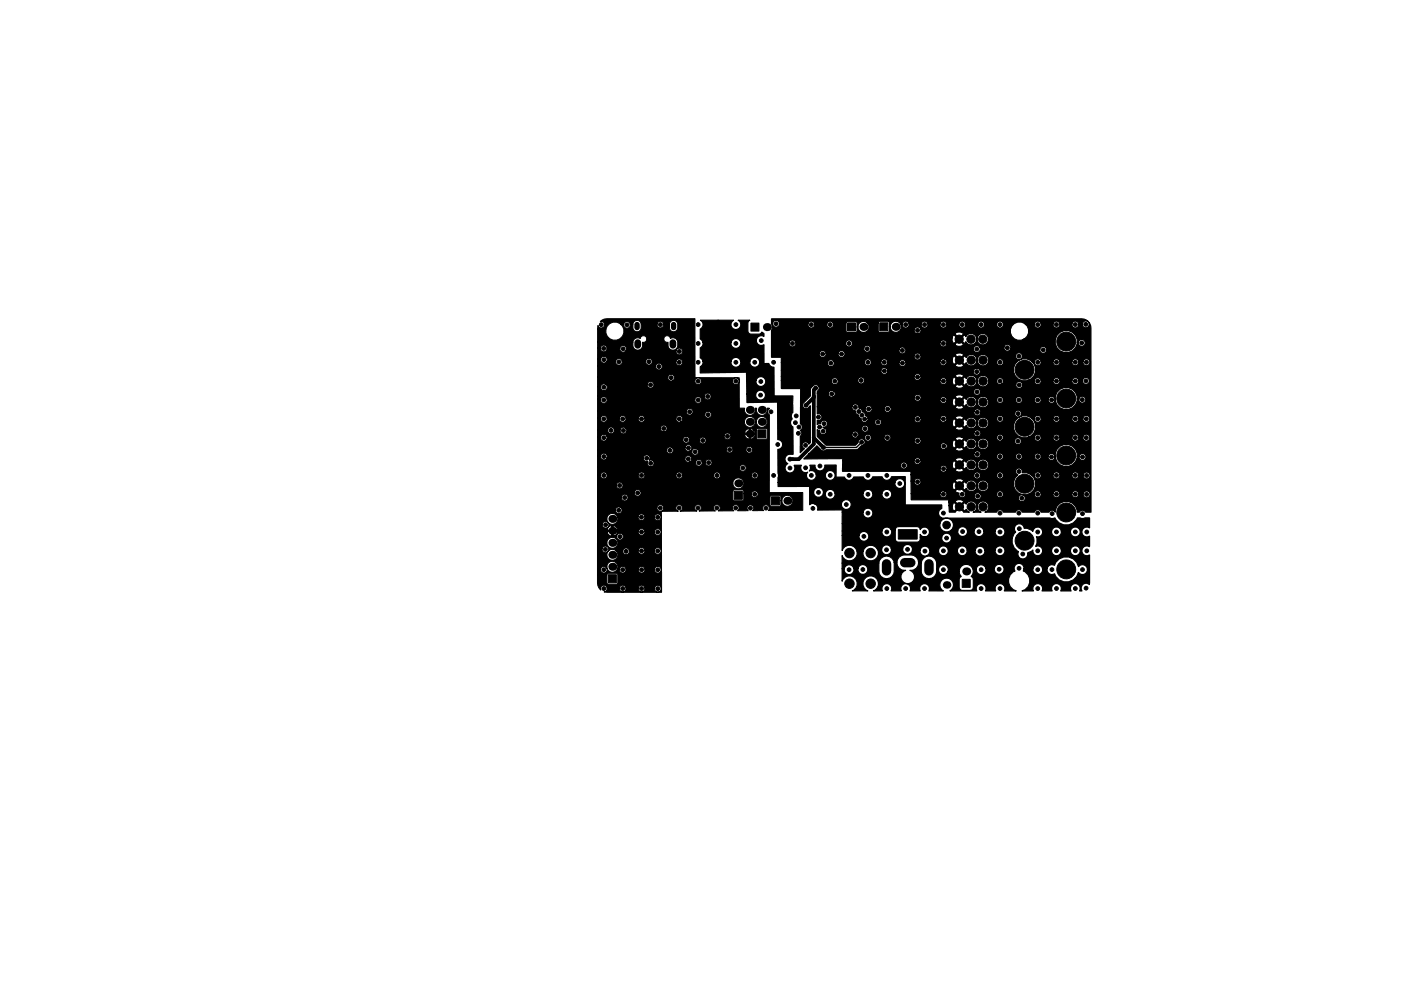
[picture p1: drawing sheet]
<svg xmlns="http://www.w3.org/2000/svg" width="297mm" height="210mm" viewBox="0 0 297 210" stroke-linecap="round" stroke-linejoin="round" font-family="sans-serif">
<g fill="#000" stroke="#000" stroke-width=".21">
<path d="M127.3 68.2l.9-.5 .5-.1h18.6l.1 12.5h9.3l.1 6.4 1.1 .1a1.16 1.16 0 0 0 1.1 1.5 1.16 1.16 0 0 0 1.1-1.5h.3v.4a1.16 1.16 0 0 0 1.3 1.1 1.16 1.16 0 0 0 .9-1.5h.5l-.2 .4a.7 .7 0 0 0 .2 1v16.4l7.1 .1v3.8h-7.3a.71 .71 0 0 0 0-1 .71 .71 0 0 0-1 0 .71 .71 0 0 0 0 1h-2.3l.1-.1a.71 .71 0 0 0-.2-.9 .71 .71 0 0 0-.9 .1 .71 .71 0 0 0 0 1h-2.2l.2-.2a.71 .71 0 0 0-.2-1 .71 .71 0 0 0-1 .2 .71 .71 0 0 0 .2 1h-3.2a.71 .71 0 0 0 .1-1.1 .71 .71 0 0 0-1.1 0 .71 .71 0 0 0 .3 1.1h-3.5h.2a.71 .71 0 0 0 .1-1.1 .71 .71 0 0 0-1.1 .1 .71 .71 0 0 0 .3 1l-3.5 .1 .2-.1a.71 .71 0 0 0 .1-1.1 .71 .71 0 0 0-1.1 .1 .71 .71 0 0 0 .4 1.1l-3.6 .1 .1 17.1-12.1-.1a.71 .71 0 0 0 .5-.9h2.6v.3a.71 .71 0 0 0 .9 .6 .71 .71 0 0 0 .5-.9h2.6v.3a.71 .71 0 0 0 .8 .6 .71 .71 0 0 0 .6-.9h2.1v.3a.71 .71 0 0 0 1.1 .5 .71 .71 0 0 0 0-1.2 .71 .71 0 0 0-1.1 .4h-2.1a.71 .71 0 0 0-.7-.5 .71 .71 0 0 0-.7 .5h-2.6l-.1-.2a.71 .71 0 0 0-.7-.3 .71 .71 0 0 0-.6 .5h-2.6l-.1-.2a.71 .71 0 0 0-.9-.2 .71 .71 0 0 0-.3 .9 1.88 1.88 0 0 1-.7-1.5v-1.8h2l.1 2h1.9l.3-.1-.1-2.1-1.9-.1-.3 .3h-2v-1.2h.6v.3a.71 .71 0 0 0 1.1 .4 .71 .71 0 0 0 0-1.2h.3v.5a1.18 1.18 0 0 0 1.1 .7 1.18 1.18 0 0 0 1.1-.7h.4v.3a.71 .71 0 0 0 .9 .6 .71 .71 0 0 0 .5-.9h2.6v.3a.71 .71 0 0 0 .9 .6 .71 .71 0 0 0 .5-.9h2.1v.3a.71 .71 0 0 0 1.1 .5 .71 .71 0 0 0 0-1.2 .71 .71 0 0 0-1.1 .4h-2.1a.71 .71 0 0 0-.7-.5 .71 .71 0 0 0-.7 .5h-2.6a.71 .71 0 0 0-.7-.5 .71 .71 0 0 0-.7 .5h-.4a1.17 1.17 0 0 0-.8-1.6 1.17 1.17 0 0 0-1.4 1.1h-.5a.71 .71 0 0 0-.9 .5h-.6v-4.3h1v.3a.71 .71 0 0 0 .5 .6 .71 .71 0 0 0 .7-.3 1.16 1.16 0 0 0 .2 1.6 1.16 1.16 0 0 0 1.6-.2 1.16 1.16 0 0 0-.1-1.6h1.4v.3a.71 .71 0 0 0 .9 .6 .71 .71 0 0 0 .5-1h1.9v.3a.71 .71 0 0 0 .8 .6 .71 .71 0 0 0 .6-.9h2.1v.3a.71 .71 0 0 0 1.1 .5 .71 .71 0 0 0 0-1.2 .71 .71 0 0 0-1.1 .4h-2.1a.71 .71 0 0 0-.7-.5 .71 .71 0 0 0-.7 .5h-1.9l-.1-.1a.71 .71 0 0 0-.7-.3 .71 .71 0 0 0-.6 .5h-1.4l-.3-.2a1.23 1.23 0 0 0-1.3 .3 .71 .71 0 0 0-.4-1 .71 .71 0 0 0-.9 .5h-1v-1.2h2v.4a1.17 1.17 0 0 0 2 .4 1.17 1.17 0 0 0-.4-1.9 1.17 1.17 0 0 0-1.6 1.1h-2v-2.2h2l.4 .5 .4 .2h.2v-.9h.3v.9h.8v.3a.71 .71 0 0 0 1 .5 .71 .71 0 0 0 0-1.2 .71 .71 0 0 0-1 .4h-.6l.6-.5 .1-.4-4.2 .2v-.3h8.6a.71 .71 0 0 0 .7 .9 .71 .71 0 0 0 .7-.9h2.1v.3a.71 .71 0 0 0 1.1 .5 .71 .71 0 0 0 0-1.2 .71 .71 0 0 0-1.1 .4h-2.1a.71 .71 0 0 0-.7-.5 .71 .71 0 0 0-.7 .5h-8.6v-.4h2l.1 .2h.9v-.9h.3v.9h.9v-.2a1.19 1.19 0 0 0-1.1-.7 1.19 1.19 0 0 0-1.1 .7h-2v-1.1h1v.3a.71 .71 0 0 0 1.1 .4 .71 .71 0 0 0 0-1.2 .71 .71 0 0 0-1.1 .5h-1v-1.1h2v.4a1.17 1.17 0 0 0 1.6 .7 1.17 1.17 0 0 0 .6-1.6h4.4v.3a.71 .71 0 0 0 .8 .5 .71 .71 0 0 0 .6-.8h2v.3a.71 .71 0 0 0 1.1 .5 .71 .71 0 0 0 0-1.2 .71 .71 0 0 0-1.1 .4h-2a.71 .71 0 0 0-.7-.6 .71 .71 0 0 0-.7 .6h-4.4l-.2-.3a1.18 1.18 0 0 0-1.3-.3 1.18 1.18 0 0 0-.7 1.1h-2v-2h3.8v.3a.71 .71 0 0 0 1.1 .4 .71 .71 0 0 0-.1-1.2h7.8v.3a.71 .71 0 0 0 1.1 .5 .71 .71 0 0 0 0-1.2 .71 .71 0 0 0-1.1 .4h-8a.71 .71 0 0 0-.8 .5h-3.8v-2.7h5v.3a.71 .71 0 0 0 1.1 .5 .71 .71 0 0 0 0-1.2 .71 .71 0 0 0-1.1 .4h-5v-1h7.8v.3a.71 .71 0 0 0 .9 .5 .71 .71 0 0 0 .4-1h19.6v1.7l.3 .3h1.9l.1-1.5h1.6v.3a.7 .7 0 0 0 1.2 .4h2.7v1.7l.2 .3h2l.2-.3v-.9h.2l.1 .5a1.17 1.17 0 0 0 1.9 .4 1.17 1.17 0 0 0-.4-1.9 1.17 1.17 0 0 0-1.6 1h-.2l-.1-.9-.2-.2h-1.7l-.4 .3h-2.7a.71 .71 0 0 0-.1-1.2 .71 .71 0 0 0-1.1 .5h-1.6v-.6l-.3-.2h-1.7l-.3 .3h-19.6l-.2-.2a.71 .71 0 0 0-1.1 .4h-7.8v-1.5h4v.2a.71 .71 0 0 0 1 .5 .71 .71 0 0 0 .2-1.1h23.5l.1 .5a1.17 1.17 0 0 0 1.9 .4 1.17 1.17 0 0 0-.4-1.9 1.17 1.17 0 0 0-1.6 1h-23.5l-.1-.1a.71 .71 0 0 0-1.1 .5h-4v-2.2h.6v.3a.71 .71 0 0 0 .9 .6 .71 .71 0 0 0 .5-.9h6.6v.3a.71 .71 0 0 0 .9 .6 .71 .71 0 0 0 .5-.9h6.6v.3a.71 .71 0 0 0 .9 .6 .71 .71 0 0 0 .5-.9h6.6v.3a.71 .71 0 0 0 .9 .6 .71 .71 0 0 0 .5-.9h6.6v.3a.71 .71 0 0 0 1.1 .5 .71 .71 0 0 0 0-1.2 .71 .71 0 0 0-1.1 .4h-6.6l-.1-.2a.71 .71 0 0 0-.7-.3 .71 .71 0 0 0-.6 .5h-6.6l-.1-.2a.71 .71 0 0 0-.7-.3 .71 .71 0 0 0-.6 .5h-6.6l-.1-.2a.71 .71 0 0 0-.7-.3 .71 .71 0 0 0-.6 .5h-6.6l-.1-.2a.71 .71 0 0 0-.7-.3 .71 .71 0 0 0-.6 .5h-.6v-1.6h30.1v.3a.71 .71 0 0 0 1.1 .5 .71 .71 0 0 0 0-1.2 .71 .71 0 0 0-1.1 .4h-30.1v-2.4h.6v.3a.71 .71 0 0 0 .7 .6 .71 .71 0 0 0 .7-.5h7.7v.3a.7 .7 0 0 0 1 .5 .71 .71 0 0 0 .3 1.1 .71 .71 0 0 0 1-.7 .71 .71 0 0 0-1-.6l.1-.5h7.4a.7 .7 0 0 0 .9 .9h1.4v.2a.71 .71 0 0 0 .8 .6 .71 .71 0 0 0 .5-.9h.7v.3a.71 .71 0 0 0 1.1 .4 .71 .71 0 0 0 0-1.1 .71 .71 0 0 0-1.1 .4h-.7v-.2a.71 .71 0 0 0-.8-.3 .71 .71 0 0 0-.5 .6h-1.4l.2-.1a.71 .71 0 0 0 0-1.2 .71 .71 0 0 0-1.1 .4h-7.4v-.1a.71 .71 0 0 0-.7-.6 .71 .71 0 0 0-.7 .6l-7.7-.1a.71 .71 0 0 0-.5-.8 .71 .71 0 0 0-.9 .5h-.6v-1.3h14.6v.3a.71 .71 0 0 0 1.2 .4 .71 .71 0 0 0-.2-1.2h3v.3a.7 .7 0 0 0 .9 .5h.5v.3a.71 .71 0 0 0 1.1 .4 .71 .71 0 0 0-.1-1.2h6.3v.3a.71 .71 0 0 0 .8 .6 .71 .71 0 0 0 .6-.8h2.8v.3a.71 .71 0 0 0 1.1 .4 .71 .71 0 0 0 0-1.2 .71 .71 0 0 0-1.1 .5l-2.8-.1a.71 .71 0 0 0-.7-.5 .71 .71 0 0 0-.7 .5h-6.5a.71 .71 0 0 0-.8 .5h-.5h.2a.71 .71 0 0 0 0-1.2 .71 .71 0 0 0-1.1 .4h-3.1a.71 .71 0 0 0-.9 .5h-14.6v-2.7h.6v.3a.7 .7 0 0 0 .6 .6 .7 .7 0 0 0 .8-.4h16.1v.2a.71 .71 0 0 0 .7 .6 .71 .71 0 0 0 .7-.7h2.1v.3a.71 .71 0 0 0 1.1 .5 .71 .71 0 0 0 0-1.2 .71 .71 0 0 0-1.1 .4h-2.1v-.1a.71 .71 0 0 0-.7-.6 .71 .71 0 0 0-.7 .6h-16.1v-.5l-.1-.3h24.9a.71 .71 0 0 0 .8 .9 .71 .71 0 0 0 .6-.9h3l.4 .5 .4 .2h.1v-.9h.3v.9a.86 .86 0 0 0 1-.9l-5.2 .2-.1-.2a.71 .71 0 0 0-.7-.3 .71 .71 0 0 0-.6 .5h-24.9l-.2-.1a.71 .71 0 0 0-1.1 .4h-.6v-1.5h2.2v.2a.71 .71 0 0 0 .8 .6 .71 .71 0 0 0 .6-.8h1.2v.3a.71 .71 0 0 0 .5 .5 .71 .71 0 0 0 .8-.3h25.1v.2h.9v-.9h.3v.9h1l-.1-.4-.2-.3h.6v1.7l.2 .3h1.8l.3-.2v-1.8l-.2-.3h-1.8l-.3 .3h-.6a1.24 1.24 0 0 0-1.9 .5h-25.1l.1-.5-.3-.4h7.4a.71 .71 0 0 0 .9 .8 .71 .71 0 0 0 .4-1.1 .71 .71 0 0 0-1.2 0l-.1 .3h-7.4l-.3-.2a.71 .71 0 0 0-.8 .6h-1.2a.71 .71 0 0 0-.7-.6 .71 .71 0 0 0-.7 .6h-2.2v-2.5h.6v.3a.71 .71 0 0 0 .9 .6 .71 .71 0 0 0 .5-.9h2.6v.3a.71 .71 0 0 0 .9 .6 .71 .71 0 0 0 .5-.9h2.6v.3a.71 .71 0 0 0 .9 .6 .71 .71 0 0 0 .5-.9h6.6v.3a.7 .7 0 0 0 1 .5h13.5l.1 .5a1.18 1.18 0 0 0 1.3 .6 1.18 1.18 0 0 0 1-1.1h.2v.5a1.17 1.17 0 0 0 2 .3 1.17 1.17 0 0 0-.4-1.9 1.17 1.17 0 0 0-1.6 1.1h-.2l-.1-.4a1.18 1.18 0 0 0-1.3-.7 1.18 1.18 0 0 0-1 1.1h-13.5h.1a.71 .71 0 0 0 0-1.2 .71 .71 0 0 0-1.1 .4h-6.6l-.1-.2a.71 .71 0 0 0-.7-.3 .71 .71 0 0 0-.6 .5h-2.6l-.1-.2a.71 .71 0 0 0-.7-.3 .71 .71 0 0 0-.6 .5h-2.6l-.1-.2a.71 .71 0 0 0-.7-.3 .71 .71 0 0 0-.6 .5h-.6v-1.5h18.8v.3a.7 .7 0 0 0 .5 .5 .7 .7 0 0 0 .7-.2h2.7v.3a.71 .71 0 0 0 1.1 .5 .71 .71 0 0 0 0-1.2 .71 .71 0 0 0-1.1 .4h-2.7h.1a.71 .71 0 0 0-.3-1.1 .71 .71 0 0 0-1 .5h-18.8v-2.5h.6v.3a.71 .71 0 0 0 .9 .6 .71 .71 0 0 0 .5-.9h18.6v.3a.71 .71 0 0 0 1.1 .5 .71 .71 0 0 0 0-1.2 .71 .71 0 0 0-1.1 .4h-18.6l-.1-.2a.71 .71 0 0 0-.7-.3 .71 .71 0 0 0-.6 .5h-.6v-.7h22.6v.3a.71 .71 0 0 0 1.1 .4 .71 .71 0 0 0 0-1.2 .71 .71 0 0 0-1.1 .5h-22.6v-2h.6v.3a.71 .71 0 0 0 1.2 .4 .71 .71 0 0 0-.2-1.2h8.9v.3a.71 .71 0 0 0 1.1 .4 .71 .71 0 0 0 0-1.2 .71 .71 0 0 0-1.1 .5l-9-.1a.71 .71 0 0 0-.9 .6h-.6v-2h14.9v.3a.71 .71 0 0 0 1.1 .4h4.6v.3a.71 .71 0 0 0 .9 .6 .71 .71 0 0 0 .5-.9h6.6v.3a.71 .71 0 0 0 1.1 .5 .71 .71 0 0 0 0-1.2 .71 .71 0 0 0-1.1 .4h-6.6l-.1-.2a.71 .71 0 0 0-.7-.3 .71 .71 0 0 0-.6 .5h-4.6l.2-.2a.71 .71 0 0 0-.3-1 .71 .71 0 0 0-1 .5h-14.9v-2.4h12.3v.3a.71 .71 0 0 0 1.1 .5 .71 .71 0 0 0 0-1.2 .71 .71 0 0 0-1.1 .4h-12.3v-1.4h.6v.3a.71 .71 0 0 0 .6 .5 .71 .71 0 0 0 .8-.4h1.8v.3a.71 .71 0 0 0 .9 .6 .71 .71 0 0 0 .5-.9h5v.3a.71 .71 0 0 0 .8 .6 .71 .71 0 0 0 .6-.8h5v.3a.71 .71 0 0 0 1.1 .5 .71 .71 0 0 0 0-1.2 .71 .71 0 0 0-1.1 .4h-5v-.1a.71 .71 0 0 0-.7-.6 .71 .71 0 0 0-.7 .6h-5l-.1-.2a.71 .71 0 0 0-.7-.3 .71 .71 0 0 0-.6 .5h-1.8v-.1a.71 .71 0 0 0-.5-.9 .71 .71 0 0 0-.9 .6h-.6v-2.4h.6v.3a.71 .71 0 0 0 .8 .5 .71 .71 0 0 0 .6-.7h2.7v.3a.71 .71 0 0 0 .6 .5 .71 .71 0 0 0 .7-.3h10.6v.3a.71 .71 0 0 0 1.1 .5 .71 .71 0 0 0 0-1.2 .71 .71 0 0 0-1.1 .4h-10.6a.71 .71 0 0 0-.3-1 .71 .71 0 0 0-1 .5l-2.7-.1a.71 .71 0 0 0-.7-.6 .71 .71 0 0 0-.7 .6h-.6v-1.2h7.5v.8a1.03 1.03 0 0 0 1 .9 1.03 1.03 0 0 0 1-.9v-.8l.7-.2 .3-.5h3.5a.7 .7 0 0 0 .9 .7 1.3 1.3 0 0 0 .7 1.6 1.03 1.03 0 0 0 1.4-.8 1.3 1.3 0 0 0-.6-1.7h-.4l-.6 .1v-.1a.72 .72 0 0 0-.8-.5 .72 .72 0 0 0-.6 .7h-3.5l-.1-.2a.71 .71 0 0 0-.7-.5 .71 .71 0 0 0-.7 .6 1.01 1.01 0 0 0-1.5 .8h-7.5v-2.7h1.8v.7a1.93 1.93 0 0 0 2.8 1.3 1.93 1.93 0 0 0 .3-3.1h.6v.3a.71 .71 0 0 0 .9 .5 .71 .71 0 0 0 .5-.8h.6v.8a.88 .88 0 0 0 .9 .8 .88 .88 0 0 0 .8-.8v-.9h3.4v.3a.71 .71 0 0 0 .8 .6 .71 .71 0 0 0 .6-.8h1.2v.8a.88 .88 0 0 0 .9 .8 .88 .88 0 0 0 .9-.8l-.1-1.1a.88 .88 0 0 0-.9-.5 .88 .88 0 0 0-.8 .8l-1.2-.1a.71 .71 0 0 0-.7-.5 .71 .71 0 0 0-.7 .5h-3.4v-.2a.88 .88 0 0 0-1-.5 .88 .88 0 0 0-.7 .8h-.6l-.1-.3a.71 .71 0 0 0-.7-.3 .71 .71 0 0 0-.6 .6h-.6l-.2-.2a1.94 1.94 0 0 0-2.9 1.3h-1.8l.1-.9a.71 .71 0 0 0 .9 .6 .71 .71 0 0 0 .5-.9 .71 .71 0 0 0-.9-.5zM159.2 68.5h1.7v1.7h-1.7zM179.7 68.5h1.7v1.7h-1.7zM186.5 68.5h1.7v1.7h-1.7zM160.7 91.2h1.7v1.7h-1.7zM155.7 104.2h1.7v1.7h-1.7zM163.6 105.4h1.7v1.7h-1.7zM190.5 112.4h4v2h-4zM129 121.9h1.7v1.7h-1.7zM204 122.9h1.7v1.7h-1.7z"/>
<circle cx="127.3" cy="78.8" r=".4"/>
<circle cx="127.5" cy="68.9" r=".4"/>
<circle cx="128" cy="73.9" r=".4"/>
<circle cx="128" cy="76.3" r=".4"/>
<circle cx="130.2" cy="78.6" r=".4"/>
<circle cx="131.2" cy="76.8" r=".4"/>
<circle cx="132.1" cy="74" r=".4"/>
<circle cx="132.9" cy="68.9" r=".4"/>
<circle cx="134.8" cy="79.3" r=".4"/>
<circle cx="137.6" cy="76.7" r=".4"/>
<circle cx="139.7" cy="77.8" r=".4"/>
<circle cx="140" cy="68.9" r=".4"/>
<circle cx="144" cy="76.9" r=".4"/>
<circle cx="144" cy="74.6" r=".4"/>
<circle cx="148" cy="72.9" r=".4"/>
<circle cx="148" cy="68.9" r=".4"/>
<circle cx="148" cy="76.9" r=".4"/>
<circle cx="152.3" cy="68.3" r=".4"/>
<circle cx="156" cy="72.9" r=".4"/>
<circle cx="156" cy="68.9" r=".4"/>
<circle cx="156" cy="76.9" r=".4"/>
<circle cx="156.3" cy="75.4" r=".4"/>
<circle cx="160" cy="76.9" r=".4"/>
<circle cx="161.4" cy="72.3" r=".4"/>
<circle cx="164" cy="76.9" r=".4"/>
<circle cx="164.5" cy="68.7" r=".4"/>
<circle cx="168" cy="72.9" r=".4"/>
<circle cx="172" cy="68.9" r=".4"/>
<circle cx="174.4" cy="75.1" r=".4"/>
<circle cx="176" cy="68.9" r=".4"/>
<circle cx="176.2" cy="77" r=".4"/>
<circle cx="178.4" cy="75.1" r=".4"/>
<circle cx="179.1" cy="73.7" r=".4"/>
<circle cx="180" cy="72.9" r=".4"/>
<circle cx="183.9" cy="74" r=".4"/>
<circle cx="184" cy="76.9" r=".4"/>
<circle cx="187.5" cy="76.9" r=".4"/>
<circle cx="187.5" cy="78.7" r=".4"/>
<circle cx="191.3" cy="74.3" r=".4"/>
<circle cx="191.3" cy="77" r=".4"/>
<circle cx="192" cy="68.9" r=".4"/>
<circle cx="194.5" cy="75.6" r=".4"/>
<circle cx="194.5" cy="70.1" r=".4"/>
<circle cx="196" cy="68.9" r=".4"/>
<circle cx="200" cy="72.9" r=".4"/>
<circle cx="200" cy="68.9" r=".4"/>
<circle cx="200" cy="76.9" r=".4"/>
<circle cx="203.4" cy="72" r=".87"/>
<circle cx="203.4" cy="76.4" r=".87"/>
<circle cx="204" cy="68.9" r=".4"/>
<circle cx="205.9" cy="72" r=".87"/>
<circle cx="205.9" cy="76.4" r=".87"/>
<circle cx="207.1" cy="78.8" r=".4"/>
<circle cx="207.1" cy="74.1" r=".4"/>
<circle cx="208" cy="68.9" r=".4"/>
<circle cx="208.4" cy="72" r=".87"/>
<circle cx="208.4" cy="76.4" r=".87"/>
<circle cx="212" cy="68.9" r=".4"/>
<circle cx="212" cy="76.9" r=".4"/>
<circle cx="213.6" cy="73.8" r=".4"/>
<circle cx="216" cy="75.6" r=".4"/>
<circle cx="217.2" cy="78.5" r="2"/>
<circle cx="220" cy="68.9" r=".4"/>
<circle cx="220" cy="76.9" r=".4"/>
<circle cx="221.2" cy="74.2" r=".4"/>
<circle cx="224" cy="68.9" r=".4"/>
<circle cx="224" cy="76.9" r=".4"/>
<circle cx="226.1" cy="72.5" r="2"/>
<circle cx="228" cy="68.9" r=".4"/>
<circle cx="228" cy="76.9" r=".4"/>
<circle cx="229.4" cy="72.7" r=".4"/>
<circle cx="230.2" cy="68.8" r=".4"/>
<circle cx="230.3" cy="76.9" r=".4"/>
<circle cx="128" cy="84.9" r=".4"/>
<circle cx="128" cy="88.9" r=".4"/>
<circle cx="128" cy="92.9" r=".4"/>
<circle cx="128" cy="96.9" r=".4"/>
<circle cx="128" cy="82.1" r=".4"/>
<circle cx="129.6" cy="91.3" r=".4"/>
<circle cx="131.6" cy="99.6" r=".4"/>
<circle cx="132" cy="88.9" r=".4"/>
<circle cx="132.2" cy="91.3" r=".4"/>
<circle cx="135.2" cy="95.1" r=".4"/>
<circle cx="136" cy="88.9" r=".4"/>
<circle cx="137.1" cy="97.2" r=".4"/>
<circle cx="137.9" cy="81.6" r=".4"/>
<circle cx="138" cy="98.3" r=".4"/>
<circle cx="140.7" cy="90.9" r=".4"/>
<circle cx="141.7" cy="81.9" r=".4"/>
<circle cx="142" cy="95.6" r=".4"/>
<circle cx="142.3" cy="80.1" r=".4"/>
<circle cx="144" cy="88.9" r=".4"/>
<circle cx="145.5" cy="93.3" r=".4"/>
<circle cx="145.9" cy="97.4" r=".4"/>
<circle cx="146" cy="95.1" r=".4"/>
<circle cx="146.2" cy="87.4" r=".4"/>
<circle cx="147.4" cy="95.9" r=".4"/>
<circle cx="148" cy="84.9" r=".4"/>
<circle cx="148" cy="80.9" r=".4"/>
<circle cx="148.2" cy="98.2" r=".4"/>
<circle cx="149" cy="93.5" r=".4"/>
<circle cx="150" cy="84.1" r=".4"/>
<circle cx="150.1" cy="88" r=".4"/>
<circle cx="150.2" cy="98.1" r=".4"/>
<circle cx="150.6" cy="89.2" r=".4"/>
<circle cx="152.3" cy="89.3" r=".4"/>
<circle cx="154.2" cy="92.6" r=".4"/>
<circle cx="154.7" cy="95.4" r=".4"/>
<circle cx="156" cy="80.9" r=".4"/>
<circle cx="157.5" cy="99.3" r=".4"/>
<circle cx="158.9" cy="95.4" r=".4"/>
<circle cx="161.3" cy="83.8" r=".4"/>
<circle cx="161.3" cy="80.9" r=".4"/>
<circle cx="163.5" cy="87.4" r=".4"/>
<circle cx="164.9" cy="94.3" r=".4"/>
<circle cx="167.5" cy="97.4" r=".4"/>
<circle cx="167.5" cy="99.3" r=".4"/>
<circle cx="168.6" cy="89.7" r=".4"/>
<circle cx="168.8" cy="88.2" r=".4"/>
<circle cx="169.3" cy="91.9" r=".4"/>
<circle cx="169.4" cy="90.6" r=".4"/>
<circle cx="170.8" cy="94.5" r=".4"/>
<circle cx="170.8" cy="99.2" r=".4"/>
<circle cx="170.9" cy="86" r=".4"/>
<circle cx="172.9" cy="82.3" r=".4"/>
<circle cx="173.5" cy="88.5" r=".4"/>
<circle cx="173.8" cy="90.6" r=".4"/>
<circle cx="173.8" cy="98.9" r=".4"/>
<circle cx="174.5" cy="91.5" r=".4"/>
<circle cx="174.6" cy="94.9" r=".4"/>
<circle cx="174.7" cy="89.9" r=".4"/>
<circle cx="175.4" cy="80.1" r=".4"/>
<circle cx="176.4" cy="83.6" r=".4"/>
<circle cx="177" cy="80.9" r=".4"/>
<circle cx="181.1" cy="97.8" r=".4"/>
<circle cx="181.4" cy="92.2" r=".4"/>
<circle cx="181.4" cy="86.4" r=".4"/>
<circle cx="182.1" cy="87.3" r=".4"/>
<circle cx="182.6" cy="80.7" r=".4"/>
<circle cx="182.7" cy="93.8" r=".4"/>
<circle cx="182.7" cy="88.1" r=".4"/>
<circle cx="183.3" cy="88.9" r=".4"/>
<circle cx="183.4" cy="90.9" r=".4"/>
<circle cx="184" cy="92.9" r=".4"/>
<circle cx="184.2" cy="86.8" r=".4"/>
<circle cx="186.2" cy="89.6" r=".4"/>
<circle cx="188.1" cy="92.9" r=".4"/>
<circle cx="188.2" cy="86.8" r=".4"/>
<circle cx="189.1" cy="97.3" r=".4"/>
<circle cx="189.3" cy="89.4" r=".4"/>
<circle cx="190.2" cy="83.6" r=".4"/>
<circle cx="191.6" cy="98.8" r=".4"/>
<circle cx="194.5" cy="80" r=".4"/>
<circle cx="194.5" cy="97.8" r=".4"/>
<circle cx="194.5" cy="93.5" r=".4"/>
<circle cx="194.6" cy="89" r=".4"/>
<circle cx="194.6" cy="84.4" r=".4"/>
<circle cx="200" cy="84.9" r=".4"/>
<circle cx="200" cy="88.9" r=".4"/>
<circle cx="200" cy="80.9" r=".4"/>
<circle cx="200.1" cy="99.4" r=".4"/>
<circle cx="200.1" cy="94.6" r=".4"/>
<circle cx="203.4" cy="94.2" r=".87"/>
<circle cx="203.4" cy="98.6" r=".87"/>
<circle cx="203.4" cy="80.9" r=".87"/>
<circle cx="203.4" cy="89.7" r=".87"/>
<circle cx="203.4" cy="85.3" r=".87"/>
<circle cx="205.9" cy="94.2" r=".87"/>
<circle cx="205.9" cy="98.6" r=".87"/>
<circle cx="205.9" cy="80.9" r=".87"/>
<circle cx="205.9" cy="89.7" r=".87"/>
<circle cx="205.9" cy="85.3" r=".87"/>
<circle cx="207.1" cy="83.1" r=".4"/>
<circle cx="207.2" cy="87.5" r=".4"/>
<circle cx="207.2" cy="96.4" r=".4"/>
<circle cx="207.2" cy="92" r=".4"/>
<circle cx="208.4" cy="80.9" r=".87"/>
<circle cx="208.4" cy="89.7" r=".87"/>
<circle cx="208.4" cy="85.3" r=".87"/>
<circle cx="208.4" cy="98.6" r=".87"/>
<circle cx="208.4" cy="94.2" r=".87"/>
<circle cx="212" cy="96.9" r=".4"/>
<circle cx="212" cy="84.9" r=".4"/>
<circle cx="212" cy="80.9" r=".4"/>
<circle cx="212" cy="92.9" r=".4"/>
<circle cx="212" cy="88.9" r=".4"/>
<circle cx="215.8" cy="93.6" r=".4"/>
<circle cx="215.9" cy="87.8" r=".4"/>
<circle cx="216" cy="96.9" r=".4"/>
<circle cx="216" cy="84.9" r=".4"/>
<circle cx="216.1" cy="81.7" r=".4"/>
<circle cx="217.2" cy="90.5" r="2"/>
<circle cx="220" cy="84.9" r=".4"/>
<circle cx="220" cy="88.9" r=".4"/>
<circle cx="220" cy="92.9" r=".4"/>
<circle cx="220" cy="80.9" r=".4"/>
<circle cx="220" cy="96.9" r=".4"/>
<circle cx="222.9" cy="97" r=".4"/>
<circle cx="223" cy="84.8" r=".4"/>
<circle cx="224" cy="88.9" r=".4"/>
<circle cx="224" cy="80.9" r=".4"/>
<circle cx="224" cy="92.9" r=".4"/>
<circle cx="226.1" cy="84.6" r="2"/>
<circle cx="226.1" cy="96.6" r="2"/>
<circle cx="228" cy="80.9" r=".4"/>
<circle cx="228" cy="88.9" r=".4"/>
<circle cx="228" cy="92.9" r=".4"/>
<circle cx="229.5" cy="84.8" r=".4"/>
<circle cx="229.5" cy="97" r=".4"/>
<circle cx="230.2" cy="80.8" r=".4"/>
<circle cx="230.3" cy="92.9" r=".4"/>
<circle cx="230.3" cy="88.9" r=".4"/>
<circle cx="128" cy="100.9" r=".4"/>
<circle cx="128.4" cy="116.6" r=".4"/>
<circle cx="128.4" cy="111.3" r=".4"/>
<circle cx="131.2" cy="108.3" r=".4"/>
<circle cx="131.4" cy="103" r=".4"/>
<circle cx="131.4" cy="113.9" r=".4"/>
<circle cx="132.4" cy="105.6" r=".4"/>
<circle cx="132.7" cy="117" r=".4"/>
<circle cx="135.2" cy="104.6" r=".4"/>
<circle cx="136" cy="109.7" r=".4"/>
<circle cx="136" cy="116.9" r=".4"/>
<circle cx="136" cy="112.9" r=".4"/>
<circle cx="136" cy="100.9" r=".4"/>
<circle cx="139.4" cy="109.8" r=".4"/>
<circle cx="139.5" cy="112.9" r=".4"/>
<circle cx="139.5" cy="116.9" r=".4"/>
<circle cx="140" cy="107.8" r=".4"/>
<circle cx="144" cy="107.8" r=".4"/>
<circle cx="144" cy="100.9" r=".4"/>
<circle cx="148" cy="107.8" r=".4"/>
<circle cx="149.1" cy="104.4" r=".4"/>
<circle cx="152" cy="107.8" r=".4"/>
<circle cx="152" cy="100.9" r=".4"/>
<circle cx="156" cy="107.8" r=".4"/>
<circle cx="159.1" cy="107.8" r=".4"/>
<circle cx="160" cy="104.9" r=".4"/>
<circle cx="160" cy="100.9" r=".4"/>
<circle cx="161.9" cy="105.3" r=".4"/>
<circle cx="162.4" cy="107.8" r=".4"/>
<circle cx="164" cy="100.9" r=".4"/>
<circle cx="172" cy="100.9" r=".4"/>
<circle cx="172.4" cy="107.9" r=".4"/>
<circle cx="173.5" cy="104.5" r=".4"/>
<circle cx="176" cy="104.9" r=".4"/>
<circle cx="176" cy="100.9" r=".4"/>
<circle cx="179.4" cy="107" r=".4"/>
<circle cx="180" cy="100.9" r=".4"/>
<circle cx="180.1" cy="117.3" r="1"/>
<circle cx="183.2" cy="113.8" r=".4"/>
<circle cx="184" cy="104.9" r=".4"/>
<circle cx="184" cy="100.9" r=".4"/>
<circle cx="184" cy="108.9" r=".4"/>
<circle cx="184.6" cy="117.3" r="1"/>
<circle cx="186.9" cy="111.3" r=".4"/>
<circle cx="188" cy="116.6" r=".4"/>
<circle cx="188" cy="104.9" r=".4"/>
<circle cx="188" cy="100.9" r=".4"/>
<circle cx="188" cy="112.9" r=".4"/>
<circle cx="190.8" cy="102.6" r=".4"/>
<circle cx="192.4" cy="116.6" r=".4"/>
<circle cx="193.1" cy="110.8" r=".4"/>
<circle cx="194.5" cy="102.2" r=".4"/>
<circle cx="196" cy="112.9" r=".4"/>
<circle cx="196.1" cy="116.9" r=".4"/>
<circle cx="200" cy="104.9" r=".4"/>
<circle cx="200" cy="108.9" r=".4"/>
<circle cx="200" cy="116.9" r=".4"/>
<circle cx="200.7" cy="114.2" r=".4"/>
<circle cx="200.7" cy="111.4" r=".8"/>
<circle cx="203.4" cy="107.5" r=".87"/>
<circle cx="203.4" cy="103.1" r=".87"/>
<circle cx="204" cy="104.9" r=".4"/>
<circle cx="204" cy="116.9" r=".4"/>
<circle cx="204.1" cy="112.8" r=".4"/>
<circle cx="205.9" cy="107.5" r=".87"/>
<circle cx="205.9" cy="103.1" r=".87"/>
<circle cx="207.2" cy="100.9" r=".4"/>
<circle cx="207.3" cy="105.3" r=".4"/>
<circle cx="207.6" cy="112.8" r=".4"/>
<circle cx="207.8" cy="116.9" r=".4"/>
<circle cx="208.4" cy="107.5" r=".87"/>
<circle cx="208.4" cy="103.1" r=".87"/>
<circle cx="212" cy="104.9" r=".4"/>
<circle cx="212" cy="116.9" r=".4"/>
<circle cx="212" cy="100.9" r=".4"/>
<circle cx="212" cy="112.9" r=".4"/>
<circle cx="212" cy="108.9" r=".4"/>
<circle cx="216" cy="108.9" r=".4"/>
<circle cx="216" cy="100" r=".4"/>
<circle cx="216.1" cy="112.2" r=".4"/>
<circle cx="216.6" cy="105.7" r=".4"/>
<circle cx="216.8" cy="117.5" r=".4"/>
<circle cx="217.2" cy="102.6" r="2"/>
<circle cx="217.2" cy="114.7" r="2"/>
<circle cx="220" cy="104.9" r=".4"/>
<circle cx="220" cy="100.9" r=".4"/>
<circle cx="220" cy="116.9" r=".4"/>
<circle cx="220" cy="112.9" r=".4"/>
<circle cx="220" cy="108.9" r=".4"/>
<circle cx="223.1" cy="109" r=".4"/>
<circle cx="224" cy="116.9" r=".4"/>
<circle cx="224" cy="112.9" r=".4"/>
<circle cx="224" cy="104.9" r=".4"/>
<circle cx="224" cy="100.9" r=".4"/>
<circle cx="226.1" cy="108.7" r="2"/>
<circle cx="228" cy="116.9" r=".4"/>
<circle cx="228" cy="112.9" r=".4"/>
<circle cx="228" cy="104.9" r=".4"/>
<circle cx="228" cy="100.9" r=".4"/>
<circle cx="229.5" cy="109" r=".4"/>
<circle cx="230.4" cy="100.9" r=".4"/>
<circle cx="230.4" cy="104.9" r=".4"/>
<circle cx="230.4" cy="112.9" r=".4"/>
<circle cx="230.4" cy="116.9" r=".4"/>
<circle cx="128" cy="124.9" r=".4"/>
<circle cx="128" cy="120.9" r=".4"/>
<circle cx="132" cy="124.9" r=".4"/>
<circle cx="132" cy="120.9" r=".4"/>
<circle cx="136" cy="124.9" r=".4"/>
<circle cx="136" cy="120.9" r=".4"/>
<circle cx="139.5" cy="120.9" r=".4"/>
<circle cx="139.5" cy="124.9" r=".4"/>
<circle cx="180" cy="120.9" r=".4"/>
<circle cx="180.1" cy="123.8" r="1"/>
<circle cx="182.9" cy="120.8" r=".4"/>
<circle cx="184.6" cy="123.8" r="1"/>
<circle cx="188" cy="124.9" r=".4"/>
<circle cx="192" cy="124.9" r=".4"/>
<circle cx="196" cy="124.9" r=".4"/>
<circle cx="200" cy="120.9" r=".4"/>
<circle cx="208" cy="124.9" r=".4"/>
<circle cx="208" cy="120.9" r=".4"/>
<circle cx="211.8" cy="120.8" r=".4"/>
<circle cx="212" cy="124.9" r=".4"/>
<circle cx="216.1" cy="120.6" r=".4"/>
<circle cx="220" cy="124.9" r=".4"/>
<circle cx="220" cy="120.9" r=".4"/>
<circle cx="223" cy="120.8" r=".4"/>
<circle cx="224" cy="124.9" r=".4"/>
<circle cx="226.1" cy="120.8" r="2"/>
<circle cx="228" cy="124.9" r=".4"/>
<circle cx="229.5" cy="120.8" r=".4"/>
<circle cx="230.3" cy="124.8" r=".4"/>
</g>
<g fill="#000">
<circle cx="162.6" cy="69.4" r=".85"/>
<circle cx="183.1" cy="69.4" r=".85"/>
<circle cx="189.9" cy="69.3" r=".85"/>
<circle cx="159" cy="92" r=".85"/>
<circle cx="159" cy="89.5" r=".85"/>
<circle cx="159" cy="87" r=".85"/>
<circle cx="161.5" cy="87" r=".85"/>
<circle cx="161.5" cy="89.5" r=".85"/>
<circle cx="129.8" cy="112.6" r=".85"/>
<circle cx="129.8" cy="115.2" r=".85"/>
<circle cx="129.8" cy="110.1" r=".85"/>
<circle cx="129.8" cy="117.7" r=".85"/>
<circle cx="156.5" cy="102.5" r=".85"/>
<circle cx="166.9" cy="106.2" r=".85"/>
<circle cx="129.8" cy="120.2" r=".85"/>
<circle cx="200.7" cy="124.1" r=".8"/>
<circle cx="204.9" cy="121.2" r=".85"/>
</g>
<path d="M135.2 72.7v.6M142.7 72.7v.6" fill="none" stroke="#000" stroke-width="1.4"/>
<path d="M135.1 68.9v.6M142.8 68.9v.6" fill="none" stroke="#000" stroke-width="1.2"/>
<path d="M188 119.6v1.5M191.8 119.4h1.3M197 119.6v1.5" fill="none" stroke="#000" stroke-width="2"/>
<path d="M172.5 92.9l2.1 2M172.5 84.3l-1.6 1.7M172.9 82.3l-.4 .4v11.5l-3.2 3.2h-1.8" fill="none" stroke="#000" stroke-width=".8"/>
<path d="M182.7 93.8l-1.1 1.1h-7" fill="none" stroke="#000" stroke-width=".3"/>
<path d="M148.5 67.9h7l-.1 .1a1.05 1.05 0 0 0-.2 1.6 1.05 1.05 0 0 0 1.6-.1 1.05 1.05 0 0 0-.3-1.6h2.5l-.4 .6v1.7a.65 .65 0 0 0 .6 .7h1.7l.5-.2 .1-.2 .5 .3v.6a1.05 1.05 0 0 0-1.7 .9 1.05 1.05 0 0 0 1.7 .8v4h1a1 1 0 0 0 1.1 .8v6l4 .1v3.5l-.2 .2a1.02 1.02 0 0 0 .1 1.2 1.03 1.03 0 0 0 .1 1.7l.1 5.8h-.9a1.06 1.06 0 0 0-.9 .9 1.06 1.06 0 0 0 .6 1.1 1.05 1.05 0 0 0-.4 1.4 1.05 1.05 0 0 0 1.5 .4 1.05 1.05 0 0 0 .3-1.5h1.5l-.1 .3a1.04 1.04 0 0 0 .3 1.1 1.04 1.04 0 0 0 1.1 .1 1.05 1.05 0 0 0 .6 1.7 1.05 1.05 0 0 0 1.3-1.2h1.9v.4a1.06 1.06 0 0 0 1.6 .6 1.06 1.06 0 0 0 0-1.7 1.06 1.06 0 0 0-1.6 .7h-1.9l-.2-.4a1.01 1.01 0 0 0-1.3-.4 .99 .99 0 0 0 .1-1.2h1.1v.4a1.05 1.05 0 0 0 1.2 .8 1.05 1.05 0 0 0 .9-1.2h2.4v2.5h1.7l.1 .3a1.04 1.04 0 0 0 1 .4 1.04 1.04 0 0 0 .9-.7h2l.1 .3a1.04 1.04 0 0 0 1.1 .4 1.04 1.04 0 0 0 .8-.7h2l.1 .3a1.05 1.05 0 0 0 1.1 .4 1.05 1.05 0 0 0 .8-.8h2.9l.1 6h7.7v.8a1.08 1.08 0 0 0-.7 1.1 1.08 1.08 0 0 0 .8 .9h22.8l.7 .1 .3-.1a3.5 3.5 0 0 0 3 1.5l1-.4 .8-1.1 1.3 .1 1.3-.1v2.1l-.4-.2a1.06 1.06 0 0 0-1.2 1.3 1.06 1.06 0 0 0 1.6 .6v2.3a1.06 1.06 0 0 0-1.6 .9 1.06 1.06 0 0 0 1.6 .8v6.3a1.04 1.04 0 0 0-1.4 0 1.04 1.04 0 0 0-.2 1.4h-.5a1.05 1.05 0 0 0-.9-1.6 1.05 1.05 0 0 0-.9 1.6h-2.2l.1-.3a1.05 1.05 0 0 0-1.2-1.3 1.05 1.05 0 0 0-.7 1.6h-2.2l.2-.3a1.05 1.05 0 0 0-1.2-1.3 1.05 1.05 0 0 0-.8 1.6h-2.4l.6-.3a2.24 2.24 0 0 0-.4-4l.2-.4h1.9v.4a1.05 1.05 0 0 0 1.2 .8 1.05 1.05 0 0 0 .8-1.3h1v.5a1.05 1.05 0 0 0 1.6 .6 2.63 2.63 0 0 0 2.6 1.8 2.63 2.63 0 0 0 2.4-2.1 1.05 1.05 0 0 0 1.6 .2 1.05 1.05 0 0 0 0-1.5 1.05 1.05 0 0 0-1.5 .1 2.65 2.65 0 0 0-2.5-2.1 2.65 2.65 0 0 0-2.6 1.8 1.04 1.04 0 0 0-1.6 .7h-1l-.1-.3a1.06 1.06 0 0 0-1.1-.5 1.06 1.06 0 0 0-.8 .9h-1.9v-.3a1.05 1.05 0 0 0-1.4-.8 1.05 1.05 0 0 0-.5 1.6 2.22 2.22 0 0 0-1.4 2.2 2.22 2.22 0 0 0 1.7 2h-2.6l.2-.3a1.05 1.05 0 0 0-1.2-1.3 1.05 1.05 0 0 0-.8 1.6h-2.2l.2-.3a1.05 1.05 0 0 0-1.2-1.3 1.05 1.05 0 0 0-.8 1.6h-5.7l.3-.3a1.45 1.45 0 0 0 0-2.1 1.45 1.45 0 0 0-2.2 .3 1.45 1.45 0 0 0 .5 2.1h-3.1l.2-.3a1.05 1.05 0 0 0-1.2-1.3 1.05 1.05 0 0 0-.8 1.6h-2.2l.2-.3a1.05 1.05 0 0 0-1.2-1.3 1.05 1.05 0 0 0-.8 1.6h-2.2l.2-.3a1.05 1.05 0 0 0-1.2-1.3 1.05 1.05 0 0 0-.8 1.6h-1.9l.3-.2a1.66 1.66 0 0 0 .3-2.5 1.66 1.66 0 0 0-2.5 .2 1.66 1.66 0 0 0 .7 2.5h-3.3l.3-.2a1.66 1.66 0 0 0 .1-2.7 1.66 1.66 0 0 0-2.6 .8l.1-2.6h.4a1.05 1.05 0 0 0 1 1.2 1.05 1.05 0 0 0 1-1.3h.9v.4a1.06 1.06 0 0 0 1.6 .7 1.06 1.06 0 0 0 0-1.7 1.06 1.06 0 0 0-1.6 .6h-.9l-.1-.3a1.06 1.06 0 0 0-1.1-.5 1.06 1.06 0 0 0-.8 .9h-.4v-1.2h7.7v1.8a1.64 1.64 0 0 0 1.7 1.5 1.64 1.64 0 0 0 1.6-1.5v-1.9h.5l.2 .6a1.61 1.61 0 0 0 1.7 1 1.45 1.45 0 0 0-.7 2.2 1.45 1.45 0 0 0 2.3 0 1.45 1.45 0 0 0-.7-2.2 1.6 1.6 0 0 0 1.9-1.5h.5v1.8a1.67 1.67 0 0 0 2 1.5 1.67 1.67 0 0 0 1.3-2.1h.4v.4a1.04 1.04 0 0 0 .9 .8 1.04 1.04 0 0 0 1.1-.7h2.3l.2 .6 .3 .5-.2 .2-.2 .4v2l.6 .4h1.7a.65 .65 0 0 0 .7-.7v-1.7l-.2-.4-.3-.2 .4-.5 .1-.6-.1-.5h.7a1.05 1.05 0 0 0 1.1 1.2 1.05 1.05 0 0 0 .9-1.3h1.8v.4a1.06 1.06 0 0 0 1.6 .7 1.06 1.06 0 0 0 0-1.8 1.06 1.06 0 0 0-1.6 .7h-1.8l-.1-.3a1.06 1.06 0 0 0-1.1-.5 1.06 1.06 0 0 0-.8 .9h-.7a1.52 1.52 0 0 0-1.7-.9 1.52 1.52 0 0 0-1.3 1.4h-2.3l.1-.1a1.06 1.06 0 0 0-.9-1.3 1.06 1.06 0 0 0-1.2 .9h-.4v-1.2a1.64 1.64 0 0 0-1.6-1.5 1.64 1.64 0 0 0-1.7 1.5l-.5-.1a1.62 1.62 0 0 0-1.5-1.7l-2.1 .1-.6 .4-.3 .5-.2 .7h-.5a1.64 1.64 0 0 0-1.7-1.4 1.64 1.64 0 0 0-1.6 1.5h-7.7v-1.6a1.65 1.65 0 0 0 2 1 1.65 1.65 0 0 0 1.1-1.9h1.3v.7a1.66 1.66 0 0 0 2.2 1.2 1.66 1.66 0 0 0 .8-2.5h.9v.5a1.05 1.05 0 0 0 1.3 .8 1.05 1.05 0 0 0 .8-1.3h2.4v.4a1.05 1.05 0 0 0 1 .8 1.05 1.05 0 0 0 1.1-.9h1.6v.4a1.05 1.05 0 0 0 1.2 .9 1.05 1.05 0 0 0 .8-1.3h1.9v.4a1.06 1.06 0 0 0 1.2 .8 1.06 1.06 0 0 0 .9-1.2h1.9v.4a1.05 1.05 0 0 0 1.2 .8 1.05 1.05 0 0 0 .9-1.2h1.6v.4a1.05 1.05 0 0 0 1.3 .9 1.05 1.05 0 0 0 .8-1.3h2.2v.4a1.06 1.06 0 0 0 1.6 .6 1.06 1.06 0 0 0 0-1.7 1.06 1.06 0 0 0-1.6 .7h-2.2l-.1-.3a1.06 1.06 0 0 0-1.1-.5 1.06 1.06 0 0 0-.9 .8h-1.6a1.06 1.06 0 0 0-1.1-.9 1.06 1.06 0 0 0-1 .9h-1.9l-.2-.4a1.06 1.06 0 0 0-1.1-.5 1.06 1.06 0 0 0-.8 .9h-1.9l-.1-.4a1.06 1.06 0 0 0-1.1-.4 1.06 1.06 0 0 0-.8 .8h-1.6v-.3a1.06 1.06 0 0 0-1.1-.9 1.06 1.06 0 0 0-1 .9h-2.4l-.2-.3a1.06 1.06 0 0 0-1-.5 1.06 1.06 0 0 0-.9 .8h-.9a1.67 1.67 0 0 0-1.7-.7 1.67 1.67 0 0 0-1.3 1.3h-1.3l-.2-.6a1.64 1.64 0 0 0-1.6-.7 1.64 1.64 0 0 0-1.3 1.1v-3.2h3.5a1.06 1.06 0 0 0 1.3 1.2 1.06 1.06 0 0 0 .6-1.6 1.06 1.06 0 0 0-1.7 0l-.2 .4h-3.5v-.9h8.4a1.05 1.05 0 0 0 1.2 1.2 1.05 1.05 0 0 0 .7-1.5h.9v2a.65 .65 0 0 0 .7 .6h4.2a.83 .83 0 0 0 .4-1h4.6v.4a1.04 1.04 0 0 0 1.1 .8 1.04 1.04 0 0 0 .9-1h12.9v1l.4 1 .9 .8-.1 .3a1.05 1.05 0 0 0 1.1 1.3 1.05 1.05 0 0 0 1-1.3l1.1-.6a1.05 1.05 0 0 0 1 1.2 1.05 1.05 0 0 0 1.1-1.2h1.9v.4a1.06 1.06 0 0 0 1.2 .8 1.06 1.06 0 0 0 .8-1.2h2v.4a1.06 1.06 0 0 0 1.6 .6 1.06 1.06 0 0 0 0-1.7 1.06 1.06 0 0 0-1.6 .7h-2l-.1-.4a1.06 1.06 0 0 0-1.1-.5 1.06 1.06 0 0 0-.8 .9h-1.9l-.2-.4a1.01 1.01 0 0 0-1.3-.4l.3-.7-.1-1.3a1.05 1.05 0 0 0 1.3-1.2h1.9v.4a1.06 1.06 0 0 0 1.2 .8 1.06 1.06 0 0 0 .8-1.2h2v.4a1.06 1.06 0 0 0 1.6 .6 1.06 1.06 0 0 0 0-1.7 1.06 1.06 0 0 0-1.6 .7h-2l-.1-.4a1.06 1.06 0 0 0-1.1-.5 1.06 1.06 0 0 0-.8 .9h-1.9l-.2-.4a1.05 1.05 0 0 0-1.1-.5 1.05 1.05 0 0 0-.8 .9l-.3-.2-.9-.4h-.7v-.1a1.05 1.05 0 0 0-1.5-.8 1.05 1.05 0 0 0-.3 1.7l-.3 .3-.4 1h-12.9v-.2a1.06 1.06 0 0 0-1-.9 1.06 1.06 0 0 0-1 .9h-4.6v-.6a1.05 1.05 0 0 0 1.6 .3 1.05 1.05 0 0 0 0-1.6 1.05 1.05 0 0 0-1.6 .3 .64 .64 0 0 0-.6-.7h-4l-.5 .2-.2 .5h-.9a1.04 1.04 0 0 0-1-.6 1.04 1.04 0 0 0-.9 .9h-8.4v-1.6h20.7v.6a1.45 1.45 0 0 0 2.3 .9h1.5v.4a1.05 1.05 0 0 0 1.2 .8 1.05 1.05 0 0 0 .8-1.2h1.4v.4a1.05 1.05 0 0 0 1.2 .8 1.05 1.05 0 0 0 .9-1.1h2.4v.4a1.06 1.06 0 0 0 1.6 .6 1.06 1.06 0 0 0 0-1.7 1.06 1.06 0 0 0-1.6 .7l-2.4-.1a1.06 1.06 0 0 0-1-.8 1.06 1.06 0 0 0-1.1 .8h-1.4a1.06 1.06 0 0 0-1-.9 1.06 1.06 0 0 0-1 .9h-1.5l.3-.4a1.46 1.46 0 0 0-.6-2.2 1.46 1.46 0 0 0-2 1.1h-20.7v-2.4h4.4v.4a1.06 1.06 0 0 0 1.6 .6 1.06 1.06 0 0 0 0-1.7 1.06 1.06 0 0 0-1.6 .7h-4.4l-.2-.5h-5.1l.1-.1a1.04 1.04 0 0 0-.8-1.3h5.8v.5a1.06 1.06 0 0 0 1.6 .6 1.06 1.06 0 0 0 0-1.7 1.06 1.06 0 0 0-1.6 .6h-6.3l-.4 .3v-2.8h.8v.4a1.05 1.05 0 0 0 1 .8 1.05 1.05 0 0 0 1.1-.8h.4v.4a1.06 1.06 0 0 0 1.2 .8 1.06 1.06 0 0 0 .9-1.2h5.9v.4a1.06 1.06 0 0 0 1.2 .8 1.06 1.06 0 0 0 .9-1.2h1.9v.4a1.06 1.06 0 0 0 1.6 .6 1.06 1.06 0 0 0 0-1.7 1.06 1.06 0 0 0-1.6 .7h-1.9l-.2-.4a1.06 1.06 0 0 0-1.1-.5 1.06 1.06 0 0 0-.8 .9h-5.9l-.2-.4a1.06 1.06 0 0 0-1.1-.5 1.06 1.06 0 0 0-.8 .9h-.4v-.4a1.06 1.06 0 0 0-1.1-.9 1.06 1.06 0 0 0-1 .9h-.8v-1l-.2-.1h-6.5v-.8h24.7v.4a1.06 1.06 0 0 0 1.7 .7 1.06 1.06 0 0 0 0-1.8 1.06 1.06 0 0 0-1.7 .7h-24.7l-.1-7.1a1.04 1.04 0 0 0 1.1-1 1.04 1.04 0 0 0-1.1-1l-.1-7.9h-6.4l-.1-1.8h1.9a1.06 1.06 0 0 0 1.3 1.3 1.06 1.06 0 0 0 .6-1.7 1.06 1.06 0 0 0-1.7 0l-.2 .4h-1.9v-2.9h2a1.06 1.06 0 0 0 1.2 1.3 1.06 1.06 0 0 0 .7-1.6 1.06 1.06 0 0 0-1.8 0l-.1 .3h-2v-1.6l-.2-.1-9.6 .1v-1.3l.4-.3 .2-.8h5.9a1.06 1.06 0 0 0 1 1.2 1.06 1.06 0 0 0 1.1-1.2h1.9v.4a1.06 1.06 0 0 0 1.6 .6 1.06 1.06 0 0 0 0-1.7 1.06 1.06 0 0 0-1.6 .7h-1.9l-.2-.4a1.06 1.06 0 0 0-1.1-.5 1.06 1.06 0 0 0-.8 .9h-5.9l-.2-.4-.4-.4v-2.1l.4-.3 .2-.8h5.9a1.06 1.06 0 0 0 1.2 1.2 1.06 1.06 0 0 0 .7-1.6 1.06 1.06 0 0 0-1.8 0l-.1 .4h-5.9l-.2-.4-.4-.4v-2.1a1.02 1.02 0 0 0 .6-.9 1.02 1.02 0 0 0-.6-1zM163.6 67.6l66.3 .1a1.94 1.94 0 0 1 1.4 1.9v39.1h-1.1a.72 .72 0 0 0-.7-.5 .72 .72 0 0 0-.6 .5h-.5v-.4a2.35 2.35 0 0 0-2.5-1.9 2.35 2.35 0 0 0-2.2 2.3 .72 .72 0 0 0-.6-.5 .72 .72 0 0 0-.7 .5h-1.7l-.1-.2a.73 .73 0 0 0-.7-.4 .73 .73 0 0 0-.6 .6h-2.6l-.1-.2a.73 .73 0 0 0-.7-.4 .73 .73 0 0 0-.6 .6h-2.6l-.1-.2a.73 .73 0 0 0-.7-.4 .73 .73 0 0 0-.6 .6h-2.5l.3-.2a1.22 1.22 0 0 0 .2-1.8 1.22 1.22 0 0 0-1.9 .2 1.22 1.22 0 0 0 .6 1.8h-1.7l.3-.2a1.22 1.22 0 0 0 .1-1.9 1.22 1.22 0 0 0-1.9 .4l-.1-.3-.2-.1-.9 .9 .9 .9 .2-.1 .1-.3 .7 .7h-1.2l-.9-1-.8 1h-1.3l-.1-1.4h.7v.6l.2 .4 .3 .1 .8-.9-.8-.9-.3 .1-.2 .6h-.7v-.8h1.3l.9 .8 .9-.8-.1-.3a1.13 1.13 0 0 0-1.7 .3h-1.3l-.2-.5h-7.8v-1.3h6.1v.3a.74 .74 0 0 0 1.2 .4 .74 .74 0 0 0-.3-1.3h2.3l.1 .3 .7 .2a.73 .73 0 0 0 .4 1 .73 .73 0 0 0 1-.5h1.9v.3a.74 .74 0 0 0 1.1 .5 .74 .74 0 0 0 .1-1.2h3.5v.3a.72 .72 0 0 0 1 .6h3.6v.2a.74 .74 0 0 0 1.2 .5 .74 .74 0 0 0 0-1.2 .74 .74 0 0 0-1.2 .5h-3.6l.1-.1a.74 .74 0 0 0 0-1.2 .74 .74 0 0 0-1.1 .4h-3.6a.74 .74 0 0 0-1.1 .4h-1.9v-.1a.71 .71 0 0 0-.4-.8l-.9-.9-.9 .8h-2.6l-.3 .2-.3 .4h-6.1v-2.6h.6a.73 .73 0 0 0 .3 .7 .73 .73 0 0 0 .8 0h7v.6l.2 .5 .3 .1 .8-.9h.4l.9 .9 .2-.1 .1-.3 .1 .2a1.23 1.23 0 0 0 1.5 .4 1.23 1.23 0 0 0 .7-1.4l.1 .5a1.22 1.22 0 0 0 1.8 .8 1.22 1.22 0 0 0 .2-1.9h5.7v.9a2.33 2.33 0 0 0 3.4 1.6h1v.3a.74 .74 0 0 0 .9 .6 .74 .74 0 0 0 .5-.9h2.6v.3a.74 .74 0 0 0 .8 .6 .74 .74 0 0 0 .6-.9h2.6v.3a.74 .74 0 0 0 .8 .6 .74 .74 0 0 0 .6-.9h1v.3a.74 .74 0 0 0 1.1 .5 .74 .74 0 0 0 0-1.2 .74 .74 0 0 0-1.1 .4h-1a.74 .74 0 0 0-.7-.6 .74 .74 0 0 0-.7 .6h-2.6l-.1-.3a.74 .74 0 0 0-.8-.3 .74 .74 0 0 0-.5 .6h-2.6l-.1-.2a.74 .74 0 0 0-.7-.4 .74 .74 0 0 0-.6 .6h-1l.2-.1a2.36 2.36 0 0 0 .1-3.9h.7v.3a.74 .74 0 0 0 .9 .6 .74 .74 0 0 0 .5-.9h2.6v.3a.74 .74 0 0 0 .8 .6 .74 .74 0 0 0 .6-.9h2.6v.3a.74 .74 0 0 0 .8 .6 .74 .74 0 0 0 .6-.9h1v.3a.74 .74 0 0 0 1.1 .5 .74 .74 0 0 0 0-1.2 .74 .74 0 0 0-1.1 .4h-1a.74 .74 0 0 0-.7-.6 .74 .74 0 0 0-.7 .6h-2.6l-.1-.3a.74 .74 0 0 0-.8-.3 .74 .74 0 0 0-.5 .6h-2.6l-.1-.2a.74 .74 0 0 0-.7-.4 .74 .74 0 0 0-.6 .6h-.7l-.9-.4h-1l.1-.1a.74 .74 0 0 0-.6-.9 .74 .74 0 0 0-.9 .5 .74 .74 0 0 0 .5 .9l-.5 .6-.4 .9h-5.7l-.1-.1a1.36 1.36 0 0 0-2 .7 1.21 1.21 0 0 0-1-.9 1.21 1.21 0 0 0-1.3 .6l-.1-.2-.2-.1-.9 .9h-.4l-.8-.9-.3 .1-.2 .5h-7l.3-.2v-.6h7.3l.9 .9 .9-.9a1.04 1.04 0 0 0-1.8 0h-7.3v-.2a.74 .74 0 0 0-.8-.3 .74 .74 0 0 0-.6 .6h-.6l-.1-1.4h13.4v.3a.74 .74 0 0 0 .8 .6 .74 .74 0 0 0 .6-.9h3.4v.3a.74 .74 0 0 0 1.1 .5 .74 .74 0 0 0 0-1.2 .74 .74 0 0 0-1.1 .4h-3.4l-.1-.2a.74 .74 0 0 0-.8-.3 .74 .74 0 0 0-.5 .5h-13.4l-.1-.7h-14.4l.1-1.4h12.2v.3a.73 .73 0 0 0 1.2 .4h7.2v.3a.73 .73 0 0 0 .7 .6 .73 .73 0 0 0 .7-.5h1.8l.1 .3a1.13 1.13 0 0 0 1.7-.3l-.9-.9-.9 .9h-1.8l.1-.1a.74 .74 0 0 0-.6-.9 .74 .74 0 0 0-.9 .6h-7.2l.2-.1a.74 .74 0 0 0-.4-1.1 .74 .74 0 0 0-1 .5h-12.2v-.9h15.1v.3a.73 .73 0 0 0 1.2 .4h6.9v.6l.2 .4 .3 .1 .8-.9h.4l.9 .9 .2-.1 .1-.2 .1 .1a1.23 1.23 0 0 0 1.5 .5 1.23 1.23 0 0 0 .7-1.4l.1 .5a1.23 1.23 0 0 0 1.9 .8 1.23 1.23 0 0 0 0-2.1 1.23 1.23 0 0 0-1.9 .8 1.28 1.28 0 0 0-1.1-1 1.28 1.28 0 0 0-1.3 .7l-.1-.3h-.2l-.9 .8h-.4l-.8-.8h-.3l-.2 .6h-6.9l.3-.4-.1-.4h7.3l.9 .9 .9-.9-.1-.3a1.13 1.13 0 0 0-1.7 .3h-7.3v-.2a.74 .74 0 0 0-.8-.3 .74 .74 0 0 0-.6 .6h-15.1l-.1-.4-8.2 .1 1.1-1.1h35v.2a.73 .73 0 0 0 .6 .6 .73 .73 0 0 0 .8-.4h3.4v.3a.74 .74 0 0 0 .9 .6 .74 .74 0 0 0 .5-.9h2.6v.3a.74 .74 0 0 0 .9 .6 .74 .74 0 0 0 .5-.9h2.6v.3a.73 .73 0 0 0 .8 .6 .73 .73 0 0 0 .6-.8h1.5v.3a.74 .74 0 0 0 1.2 .5 .74 .74 0 0 0 0-1.3 .74 .74 0 0 0-1.2 .5h-1.5l-.1-.3-.4-.3h3.5a2.35 2.35 0 0 0 2 2.8 2.35 2.35 0 0 0 2.7-2.2h.4v.3a.74 .74 0 0 0 1.1 .5 .74 .74 0 0 0 0-1.3 .74 .74 0 0 0-1.1 .5h-.4v-.6a2.37 2.37 0 0 0-2.3-1.9 2.37 2.37 0 0 0-2.4 1.9l-3.5-.1a.74 .74 0 0 0-.9 .6h-2.6l-.1-.2a.74 .74 0 0 0-.7-.4 .74 .74 0 0 0-.6 .6h-2.6l-.1-.2a.74 .74 0 0 0-.7-.4 .74 .74 0 0 0-.6 .6h-3.4v-.2a.74 .74 0 0 0-.5-.8 .74 .74 0 0 0-.9 .6h-35l1.7-1.7 1 1 .4 .1 .5-.3h6.5l.3-.1 .7-.7 .4-.1h16.4a.74 .74 0 0 0 .3 .8 .74 .74 0 0 0 .8 0h2l.1 .2a1.13 1.13 0 0 0 1.7-.2l-.9-.9-.9 .9h-2l.2-.2a.73 .73 0 0 0-.4-1.1h1.6v.6l.2 .4 .3 .1 .8-.9h.4l.9 .9 .2-.1 .1-.3 .1 .2a1.23 1.23 0 0 0 1.5 .4 1.23 1.23 0 0 0 .7-1.3l.1 .4a1.23 1.23 0 0 0 1.9 .8 1.23 1.23 0 0 0 0-2 1.23 1.23 0 0 0-1.9 .8 1.28 1.28 0 0 0-1.1-1 1.28 1.28 0 0 0-1.3 .6l-.1-.2-.2-.1-.9 .9h-.4l-.8-.9-.3 .1-.2 .6-1.9-.1-.3 .1-.3 .5h-16.4a.73 .73 0 0 0 .1-1.3 .73 .73 0 0 0-1.1 .7l-.6 .6h-6.3l-1.8-1.9v-1.5l.5 .2v.3a.73 .73 0 0 0 1.2 .5h5.6v.2a.73 .73 0 0 0 1.3 .4h1.4v.3a.74 .74 0 0 0 .9 .6 .74 .74 0 0 0 .5-.9h2.7v.3a.73 .73 0 0 0 .5 .6 .73 .73 0 0 0 .8-.2h5.1v.3a.74 .74 0 0 0 1 .5 .74 .74 0 0 0 .4-1.1h7.3l.9 .9 .9-.9-.1-.2-.4-.2h7.5a.74 .74 0 0 0 .3 .8 .74 .74 0 0 0 .9 0h2.6v.2a.74 .74 0 0 0 1.1 .5 .74 .74 0 0 0 0-1.2 .74 .74 0 0 0-1.1 .5h-2.6l.1-.2a.74 .74 0 0 0-.3-1.1 .74 .74 0 0 0-1 .5h-8.2l-.5 .2-.1 .2h-7.3l-.2-.2a.74 .74 0 0 0-1.2 .5h-5.1l.1-.1a.74 .74 0 0 0-.4-1.1 .74 .74 0 0 0-1 .5h-2.7l-.1-.2a.74 .74 0 0 0-.7-.4 .74 .74 0 0 0-.6 .6h-1.4l.2-.4-.1-.5h24.5a.74 .74 0 0 0 .9 .9 .74 .74 0 0 0 .4-1.2 .74 .74 0 0 0-1.2 0l-.1 .3h-24.5l-.2-.2a.74 .74 0 0 0-1.2 .5h-5.6l.1-.2a.73 .73 0 0 0-.3-1.1h7.9v.3a.74 .74 0 0 0 .9 .6 .74 .74 0 0 0 .5-.9h18.4l.1 .3a1.13 1.13 0 0 0 1.7-.3l-.9-.9-.9 .9h-18.4a.74 .74 0 0 0-.7-.6 .74 .74 0 0 0-.7 .6h-7.9h-.3v-.2a.73 .73 0 0 0 .9-.6 .73 .73 0 0 0-.6-.8 .73 .73 0 0 0-.8 .7h-.4l-.3 .2v-.9h.1a.74 .74 0 0 0 .9-.8 .74 .74 0 0 0-1-.6v-1.5h7.3a.72 .72 0 0 0 .8 .9l.1 .5 .5 .3a.71 .71 0 0 0 .6 .8 .73 .73 0 0 0 .4 .8 .73 .73 0 0 0 .9-.2h1.5v.3a.74 .74 0 0 0 1.2 .5 .74 .74 0 0 0 0-1.3 .74 .74 0 0 0-1.2 .5h-1.5l.1-.6h9.8v.3a.74 .74 0 0 0 .9 .6 .74 .74 0 0 0 .5-1h4.1v.3a.73 .73 0 0 0 1.1 .5h1.5v.6l.2 .4 .3 .1 .8-.9h.4l.9 .9 .2-.1 .1-.2 .1 .1a1.23 1.23 0 0 0 1.5 .5 1.23 1.23 0 0 0 .7-1.4l.1 .5a1.22 1.22 0 0 0 1.2 1 1.22 1.22 0 0 0 1.2-.9h5.3v.9a2.31 2.31 0 0 0 3.2 1.7h1.2v.3a.74 .74 0 0 0 .9 .6 .74 .74 0 0 0 .5-.9h2.6v.3a.74 .74 0 0 0 .8 .6 .74 .74 0 0 0 .6-.9h2.6v.3a.74 .74 0 0 0 .8 .6 .74 .74 0 0 0 .6-.9h.9v.3a.74 .74 0 0 0 1.1 .5 .74 .74 0 0 0 0-1.3 .74 .74 0 0 0-1.1 .5h-.9l-.1-.3a.74 .74 0 0 0-.8-.3 .74 .74 0 0 0-.5 .6h-2.6l-.1-.3a.74 .74 0 0 0-.8-.3 .74 .74 0 0 0-.5 .6h-2.6l-.1-.2a.74 .74 0 0 0-.7-.4 .74 .74 0 0 0-.6 .6h-1.2l.4-.2a2.34 2.34 0 0 0 .2-3.8h.6v.3a.74 .74 0 0 0 .9 .6 .74 .74 0 0 0 .5-.9h2.6v.3a.74 .74 0 0 0 .8 .6 .74 .74 0 0 0 .6-.9h2.6v.3a.74 .74 0 0 0 .8 .6 .74 .74 0 0 0 .6-.9h.9v.3a.74 .74 0 0 0 1.1 .5 .74 .74 0 0 0 0-1.3 .74 .74 0 0 0-1.1 .5h-.9l-.1-.3a.74 .74 0 0 0-.8-.3 .74 .74 0 0 0-.5 .6h-2.6l-.1-.3a.74 .74 0 0 0-.8-.3 .74 .74 0 0 0-.5 .6h-2.6l-.1-.2a.74 .74 0 0 0-.7-.4 .74 .74 0 0 0-.6 .6h-.6l-.2-.1a2.37 2.37 0 0 0-3.6 1.5h-5.3v-.1a1.2 1.2 0 0 0-.5-1.3h2.2v.3a.74 .74 0 0 0 1.1 .5 .74 .74 0 0 0 0-1.3 .74 .74 0 0 0-1.1 .5h-2.2l-.4-.2a1.4 1.4 0 0 0-1.6 1 1.21 1.21 0 0 0-1-1 1.21 1.21 0 0 0-1.3 .7l-.1-.3h-.2l-.9 .8h-.4l-.8-.8h-.3l-.2 .6h-1.5l.2-.2 .1-.6h1.8l.9 .9 .9-.9a1.04 1.04 0 0 0-1.8 0h-1.8l-.1-.2a.74 .74 0 0 0-.7-.4 .74 .74 0 0 0-.6 .6h-4.1v-.2a.74 .74 0 0 0-.8-.3 .74 .74 0 0 0-.6 .6h-9.8l-.1-.3-.4-.3-.1-.5-.6-.3-.1-.5-.3-.3h1v.3a.74 .74 0 0 0 .9 .6 .74 .74 0 0 0 .6-.9h2.6v.3a.73 .73 0 0 0 1.2 .4h17.8v.3a.74 .74 0 0 0 .7 .6 .74 .74 0 0 0 .7-.6h7.2v.3a.74 .74 0 0 0 1.2 .5 .74 .74 0 0 0 0-1.3 .74 .74 0 0 0-1.2 .5h-7.2v-.3a.74 .74 0 0 0-.7-.6 .74 .74 0 0 0-.7 .6h-17.8l.2-.4-.1-.5h13.7l.1 .2a1.13 1.13 0 0 0 1.7-.2l-.9-.9-.9 .9h-13.7l-.2-.2a.74 .74 0 0 0-1.1 .4h-2.6l-.1-.2a.74 .74 0 0 0-.8-.3 .74 .74 0 0 0-.6 .5h-1.3a.74 .74 0 0 0-.6-.9 .74 .74 0 0 0-.9 .6h-7.3v-2.9h2.3a.73 .73 0 0 0 1 .9h17.2v.2a.73 .73 0 0 0 .7 .6 .73 .73 0 0 0 .7-.4h4.1v.3a.74 .74 0 0 0 .7 .6 .74 .74 0 0 0 .7-.5h1.2v.6l.2 .4 .3 .1 .8-.9h.4l.9 .9 .2-.1 .1-.3 .1 .2a1.23 1.23 0 0 0 1.5 .4 1.23 1.23 0 0 0 .7-1.3l.1 .4a1.22 1.22 0 0 0 1.6 1 1.22 1.22 0 0 0 .7-1.8h1.8v.3a.74 .74 0 0 0 .9 .6 .74 .74 0 0 0 .6-.9h2.5v.3a.74 .74 0 0 0 .9 .6 .74 .74 0 0 0 .6-.9h2.5v.3a.74 .74 0 0 0 .9 .6 .74 .74 0 0 0 .5-.9h1.5v.3a.74 .74 0 0 0 1.2 .5 .74 .74 0 0 0 0-1.3 .74 .74 0 0 0-1.2 .5h-1.5l-.1-.2a.74 .74 0 0 0-.7-.4 .74 .74 0 0 0-.6 .6h-2.5a.74 .74 0 0 0-.8-.6 .74 .74 0 0 0-.7 .6h-2.5l-.2-.3a.74 .74 0 0 0-.7-.3 .74 .74 0 0 0-.6 .6l-1.9-.1a1.3 1.3 0 0 0-1.3-.5 1.3 1.3 0 0 0-1 1 1.21 1.21 0 0 0-1-1 1.21 1.21 0 0 0-1.3 .7l-.1-.3-.2-.1-.9 .9h-.4l-.8-.9-.3 .1-.2 .6h-1.2v-.4l-.3-.5h2.1l.9 .9 .9-.9v-.1h19.4a2.35 2.35 0 0 0 2.1 2.8 2.35 2.35 0 0 0 2.6-2.2h.3v.2a.74 .74 0 0 0 1.2 .5 .74 .74 0 0 0 0-1.2 .74 .74 0 0 0-1.2 .5h-.3v-.6a2.37 2.37 0 0 0-2.3-1.9 2.37 2.37 0 0 0-2.4 1.9h-19.4l-.1-.1a1.13 1.13 0 0 0-1.7 .2l-2.3-.1a.74 .74 0 0 0-.9 .6h-4.1l.1-.2a.74 .74 0 0 0-.6-.8 .74 .74 0 0 0-.9 .6h-17.2l.2-.1a.73 .73 0 0 0 0-1.2h29.6v.3a.74 .74 0 0 0 1.2 .5 .74 .74 0 0 0 0-1.3 .74 .74 0 0 0-1.2 .5l-29.6-.1a.74 .74 0 0 0-1.2 .5h-2.3v-.4l.4-.5-.2-.6h29a1.04 1.04 0 0 0 1.8 0l-.9-.9-.9 .9h-29l-.3-.2-.4-.1-.9 .9-.1 1.5-1.6 1.6a.73 .73 0 0 0 .2 .9 .73 .73 0 0 0 .9 .1l.5-.5v7.8l-.3 .4-.1-.2a.74 .74 0 0 0-1.2-.1 .74 .74 0 0 0 .4 1.2l-.9 .9v-3.6a.81 .81 0 0 0 0-1.2 .72 .72 0 0 0 .4-.7 .72 .72 0 0 0-.4-.7v-7.4l-4-.1v-1.7h10.6a.74 .74 0 0 0 .8 .9 .74 .74 0 0 0 .6-1h4.2v.3a.74 .74 0 0 0 1.1 .4 .74 .74 0 0 0 0-1.2 .74 .74 0 0 0-1.1 .5h-4.2l-.1-.1a.74 .74 0 0 0-.7-.4 .74 .74 0 0 0-.6 .6h-10.6v-.8h28.1v.3a.73 .73 0 0 0 .9 .5h4.6v.3a.74 .74 0 0 0 .9 .6 .74 .74 0 0 0 .5-1h1.2v.6l.2 .5h.3l.8-.8h.4l.9 .8h.2l.1-.3 .1 .1a1.23 1.23 0 0 0 1.5 .5 1.23 1.23 0 0 0 .7-1.4l.1 .5a1.22 1.22 0 0 0 1.4 1 1.22 1.22 0 0 0 1-1.4h1.7v.3a.72 .72 0 0 0 1 .5h3.1v.3a.74 .74 0 0 0 1.1 .5 .74 .74 0 0 0 0-1.2 .74 .74 0 0 0-1.1 .4h-3.1h.1a.74 .74 0 0 0 0-1.3 .74 .74 0 0 0-1.1 .5l-1.7-.1a1.29 1.29 0 0 0-1.2-1 1.29 1.29 0 0 0-1.3 1 1.21 1.21 0 0 0-1-1 1.21 1.21 0 0 0-1.3 .7l-.1-.2-.2-.1-.9 .9h-.4l-.8-.9-.3 .1-.2 .5h-1.2a.73 .73 0 0 0-.7-.5 .73 .73 0 0 0-.7 .6h-4.6l.5-.3v-.6h7.3l.9 .9 .9-.9-.1-.3a1.13 1.13 0 0 0-1.7 .3h-7.3v-.2a.74 .74 0 0 0-.8-.3 .74 .74 0 0 0-.6 .6h-28.1v-1.4h21.1v.3a.73 .73 0 0 0 .8 .6 .73 .73 0 0 0 .6-.7h18.2v.3a.74 .74 0 0 0 1.1 .5 .74 .74 0 0 0 0-1.3 .74 .74 0 0 0-1.1 .5h-18.2l-.1-.4-.4-.3h27.2a2.34 2.34 0 0 0 3 2.7h1.4v.3a.74 .74 0 0 0 .9 .6 .74 .74 0 0 0 .5-.9h2.6v.3a.74 .74 0 0 0 .8 .6 .74 .74 0 0 0 .6-.9h2.6v.3a.74 .74 0 0 0 .9 .6 .74 .74 0 0 0 .5-.9h.8v.3a.74 .74 0 0 0 1.2 .4 .74 .74 0 0 0 0-1.2 .74 .74 0 0 0-1.2 .5h-.8l-.1-.3a.74 .74 0 0 0-.8-.3 .74 .74 0 0 0-.5 .6h-2.6l-.1-.3a.74 .74 0 0 0-.8-.3 .74 .74 0 0 0-.5 .6h-2.6l-.1-.2a.74 .74 0 0 0-.7-.4 .74 .74 0 0 0-.6 .6h-1.4l.6-.3a2.32 2.32 0 0 0 .3-3.7h.5v.3a.74 .74 0 0 0 .9 .6 .74 .74 0 0 0 .5-.9h2.6v.3a.74 .74 0 0 0 .8 .6 .74 .74 0 0 0 .6-.9h2.6v.3a.74 .74 0 0 0 .8 .6 .74 .74 0 0 0 .6-.9h.9v.3a.74 .74 0 0 0 1.2 .5 .74 .74 0 0 0 0-1.3 .74 .74 0 0 0-1.2 .5h-.9l-.1-.3a.74 .74 0 0 0-.8-.3 .74 .74 0 0 0-.5 .6h-2.6l-.1-.3a.74 .74 0 0 0-.8-.3 .74 .74 0 0 0-.5 .6h-2.6l-.1-.2a.74 .74 0 0 0-.7-.4 .74 .74 0 0 0-.6 .6h-.5l-.3-.2a2.37 2.37 0 0 0-3.6 1.5h-27.3a.74 .74 0 0 0-.8 .5h-21.1v-1.6h9.7v.3a.74 .74 0 0 0 1 .6 .74 .74 0 0 0 .4-1.1h6.5v.3a.74 .74 0 0 0 .9 .6 .74 .74 0 0 0 .5-.9h2.1v.3a.73 .73 0 0 0 .7 .6 .73 .73 0 0 0 .7-.7h2.4v.3a.74 .74 0 0 0 1 .6 .74 .74 0 0 0 .4-1.1h7.3v.3a.74 .74 0 0 0 1.1 .5h2.1l.1 .2a1.13 1.13 0 0 0 1.7-.2l-.9-.9-.9 .9h-2.1l.2-.2a.73 .73 0 0 0-.4-1.1h1.7v.6l.2 .4 .3 .1 .8-.9h.4l.9 .9 .2-.1 .1-.3 .1 .2a1.23 1.23 0 0 0 1.5 .4 1.23 1.23 0 0 0 .7-1.3l.1 .4a1.22 1.22 0 0 0 1.2 1 1.22 1.22 0 0 0 1.2-.9h1.7v.3a.74 .74 0 0 0 1.1 .5 .74 .74 0 0 0 0-1.3 .74 .74 0 0 0-1.1 .5h-1.7v-.5l-.5-.8h6.2a.74 .74 0 0 0 .9 .9 .74 .74 0 0 0 .5-1.1 .74 .74 0 0 0-1.3 0l-.1 .2h-6.2a1.31 1.31 0 0 0-2 .8 1.21 1.21 0 0 0-1-1 1.21 1.21 0 0 0-1.3 .7l-.1-.3-.2-.1-.9 .9h-.4l-.8-.9-.3 .1-.2 .6-2-.1-.3 .2-.3 .4h-7.3l-.2-.3a.74 .74 0 0 0-1.2 .5h-2.4v-.2a.74 .74 0 0 0-.7-.6 .74 .74 0 0 0-.7 .6h-2.1l-.1-.2a.74 .74 0 0 0-.7-.4 .74 .74 0 0 0-.6 .6l-6.5-.1a.74 .74 0 0 0-.8-.3 .74 .74 0 0 0-.6 .6h-9.7l-.1-1.1h-2v-.8h10.1v.3a.74 .74 0 0 0 .9 .5 .74 .74 0 0 0 .5-.8h2.6v.3a.74 .74 0 0 0 .6 .5 .74 .74 0 0 0 .7-.3h14.8v.3a.73 .73 0 0 0 .9 .5 .73 .73 0 0 0 .5-1h7.3l.9 .9 .9-.9-.1-.2a1.13 1.13 0 0 0-1.7 .2h-7.3l-.1-.1a.74 .74 0 0 0-.7-.3 .74 .74 0 0 0-.6 .6h-14.8l.1-.2a.74 .74 0 0 0-.5-.9 .74 .74 0 0 0-.9 .6h-2.6l-.1-.3a.74 .74 0 0 0-.7-.3 .74 .74 0 0 0-.6 .6h-10.1v-1.2h19.5v.3a.73 .73 0 0 0 .7 .6 .73 .73 0 0 0 .8-.5h6v.3a.74 .74 0 0 0 1 .5 .74 .74 0 0 0 .3-1.1h14.5v.3a.74 .74 0 0 0 1 .5 .74 .74 0 0 0 .3-1.1h5.2v.3a.73 .73 0 0 0 .6 .6 .73 .73 0 0 0 .7-.4h6.3v.3a.74 .74 0 0 0 1.1 .5 .74 .74 0 0 0 0-1.3 .74 .74 0 0 0-1.1 .5h-6.3l.1-.2a.74 .74 0 0 0-.6-.8 .74 .74 0 0 0-.8 .5h-5.2l-.2-.2a.74 .74 0 0 0-1.1 .5h-14.5l-.2-.2a.74 .74 0 0 0-1.1 .5l-6-.1a.74 .74 0 0 0-.6-.8 .74 .74 0 0 0-.9 .5h-19.5v-1.1h3.7v.3a.74 .74 0 0 0 .9 .6 .74 .74 0 0 0 .5-.9h10.6v.3a.74 .74 0 0 0 .9 .6 .74 .74 0 0 0 .5-.9h18.6v.3a.74 .74 0 0 0 .7 .6 .74 .74 0 0 0 .7-.6h1.8l.1 .3a1.13 1.13 0 0 0 1.6-.3l-.8-.9-.9 .9h-1.8a.74 .74 0 0 0-.5-.9 .74 .74 0 0 0-.9 .6h-18.6l-.1-.2a.74 .74 0 0 0-.7-.4 .74 .74 0 0 0-.6 .6h-10.6l-.1-.2a.74 .74 0 0 0-.7-.4 .74 .74 0 0 0-.6 .6h-3.7v-1h38.2l.1 .6 .1 .5h.3l.9-.8h.3l.9 .8h.3l.1-.3v.1a1.23 1.23 0 0 0 1.5 .5 1.23 1.23 0 0 0 .8-1.4l.1 .5a1.23 1.23 0 0 0 1.8 .8 1.23 1.23 0 0 0 0-2.1 1.23 1.23 0 0 0-1.8 .8 1.28 1.28 0 0 0-1.1-.9 1.28 1.28 0 0 0-1.3 .6l-.1-.2-.3-.1-.9 .9h-.3l-.9-.9-.3 .1-.2 .5h-38.2v-.8h38.9l.9 .9 .8-.9a1.04 1.04 0 0 0-1.7 0h-38.9v-.8a1.36 1.36 0 0 0 0-1.5h.2v.2a.73 .73 0 0 0 .8 .6 .73 .73 0 0 0 .7-.7h6v.3a.74 .74 0 0 0 .9 .6 .74 .74 0 0 0 .5-.9h2.6v.3a.74 .74 0 0 0 1 .6 .74 .74 0 0 0 .4-1.1h2.7v1.7l.2 .3h1.9l.2-.3v-.8h.2l.1 .4a1.2 1.2 0 0 0 1.8 .5 1.2 1.2 0 0 0 .1-1.8h2.3v1.7l.2 .3h2l.2-.3v-.9h.1l.1 .5a1.19 1.19 0 0 0 2.1 .2h2.9v.2a.74 .74 0 0 0 .9 .6 .74 .74 0 0 0 .5-.9h19v.7a1.92 1.92 0 0 0 2.8 1.4h6.7v.9a2.35 2.35 0 0 0 2.5 1.9 2.35 2.35 0 0 0 2.2-2.2h.2v.3a.74 .74 0 0 0 1.2 .5 .74 .74 0 0 0 0-1.3 .74 .74 0 0 0-1.2 .5h-.2v-.6a2.37 2.37 0 0 0-2.3-1.9 2.37 2.37 0 0 0-2.4 1.9h-6.7l.2-.1a1.94 1.94 0 0 0 .1-3.2h2v.3a.74 .74 0 0 0 .9 .6 .74 .74 0 0 0 .5-.9h2.6v.3a.74 .74 0 0 0 .8 .6 .74 .74 0 0 0 .6-.9h2.6v.3a.74 .74 0 0 0 .9 .6 .74 .74 0 0 0 .5-.9h.8v.3a.74 .74 0 0 0 1.1 .4 .74 .74 0 0 0 0-1.2 .74 .74 0 0 0-1.1 .5h-.8l-.1-.3a.74 .74 0 0 0-.8-.3 .74 .74 0 0 0-.5 .6h-2.6l-.1-.3a.74 .74 0 0 0-.8-.3 .74 .74 0 0 0-.5 .6h-2.6l-.1-.2a.74 .74 0 0 0-.7-.4 .74 .74 0 0 0-.6 .6l-2.1-.1a1.96 1.96 0 0 0-3 1.3h-19v-.2a.74 .74 0 0 0-.8-.3 .74 .74 0 0 0-.6 .6h-2.9l.2-.7-.2-.6h.4a.74 .74 0 0 0 .7 .9 .74 .74 0 0 0 .7-.9h2.6v.3a.74 .74 0 0 0 .9 .6 .74 .74 0 0 0 .5-.9h2.6v.3a.74 .74 0 0 0 .9 .6 .74 .74 0 0 0 .5-.9h2.6v.3a.74 .74 0 0 0 .9 .6 .74 .74 0 0 0 .5-.9h2.6v.3a.74 .74 0 0 0 .9 .6 .74 .74 0 0 0 .5-.9h2.6v.3a.74 .74 0 0 0 1.1 .5 .74 .74 0 0 0 0-1.2 .74 .74 0 0 0-1.1 .4h-2.6l-.1-.2a.74 .74 0 0 0-.7-.4 .74 .74 0 0 0-.6 .6h-2.6l-.1-.2a.74 .74 0 0 0-.7-.4 .74 .74 0 0 0-.6 .6h-2.6l-.1-.2a.74 .74 0 0 0-.7-.4 .74 .74 0 0 0-.6 .6h-2.6l-.1-.2a.74 .74 0 0 0-.7-.4 .74 .74 0 0 0-.6 .6h-2.6l-.1-.2a.74 .74 0 0 0-.7-.4 .74 .74 0 0 0-.6 .6h-.4l-.1-.2a1.21 1.21 0 0 0-1.3-.3 1.21 1.21 0 0 0-.8 1.1h-.1l-.1-.9-.3-.2h-1.7l-.3 .3h-2.3a1.21 1.21 0 0 0-1.3-.2 1.21 1.21 0 0 0-.7 1.1h-.2v-.9l-.2-.3h-1.8l-.3 .3h-2.7l-.3-.2a.74 .74 0 0 0-1.1 .4h-2.6l-.1-.2a.74 .74 0 0 0-.7-.4 .74 .74 0 0 0-.6 .6h-6v-.1a.74 .74 0 0 0-.8-.6 .74 .74 0 0 0-.7 .6h-.2z" fill="#000" stroke="#000" stroke-width=".25"/>
</svg>
